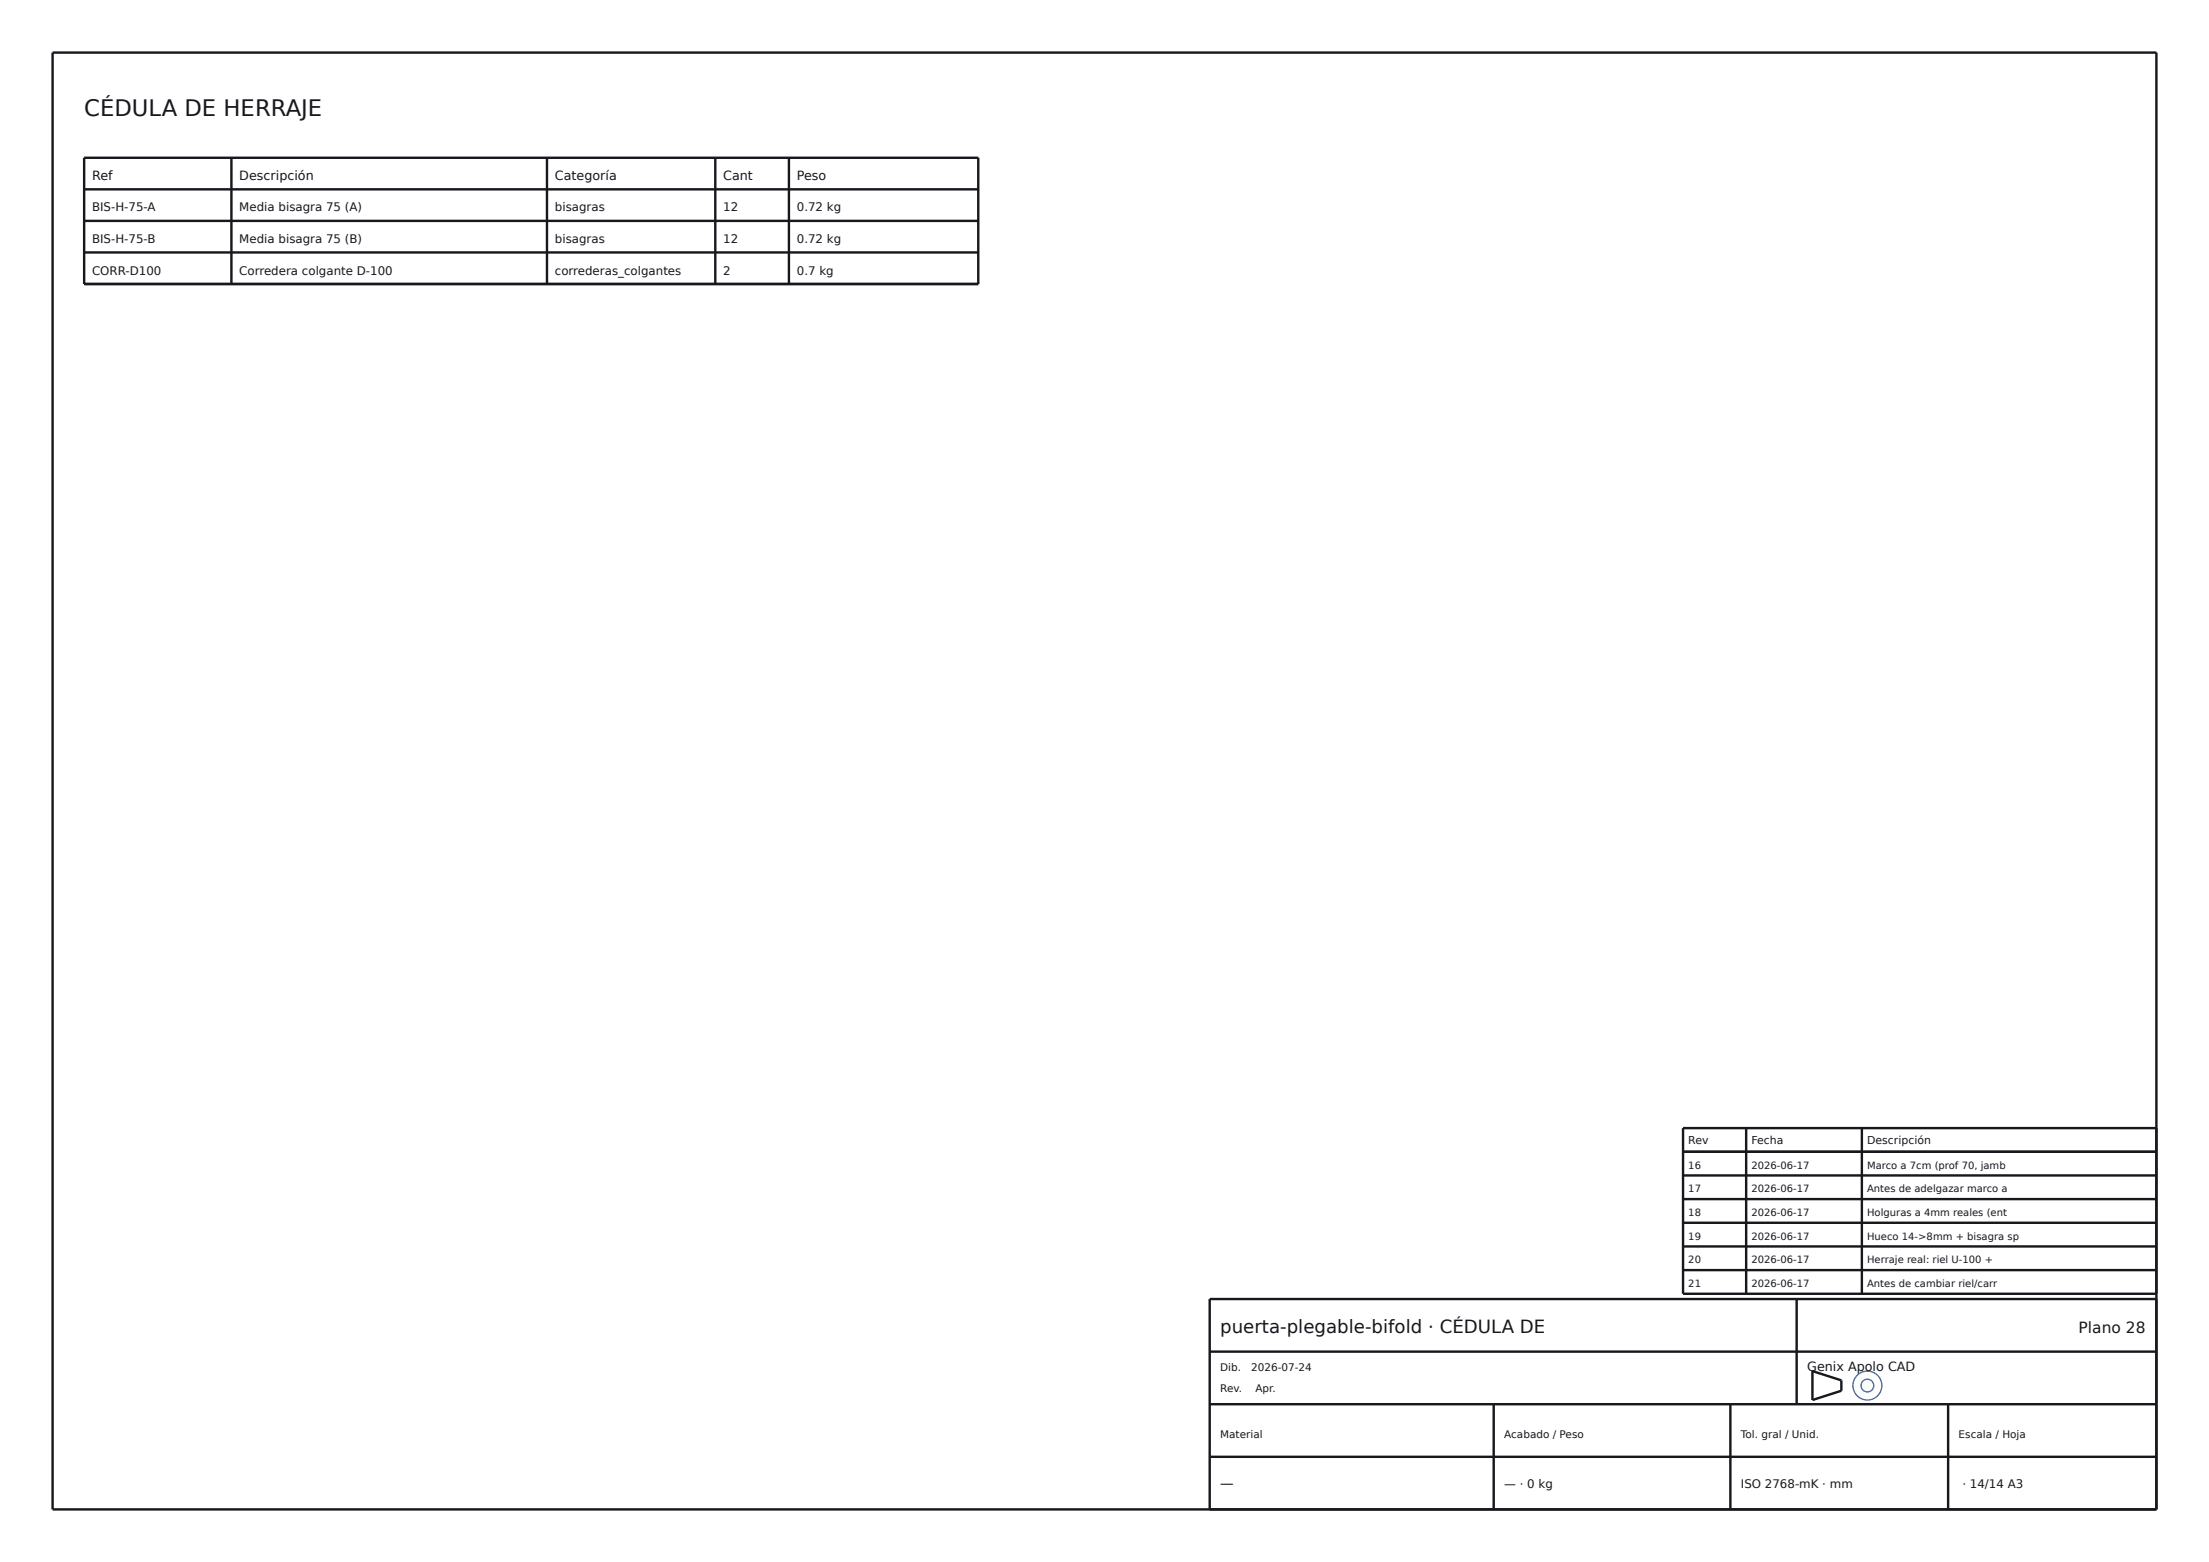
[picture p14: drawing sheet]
<svg xmlns="http://www.w3.org/2000/svg" width="420mm" height="297mm" viewBox="0 0 420 297" stroke-linecap="round" stroke-linejoin="round" font-family="sans-serif">
<defs><g id="words">
<text font-size="4.3" fill="#16181d" x="16" y="22">CÉDULA DE HERRAJE</text>
<text font-size="3.5" fill="#16181d" x="232" y="253.4">puerta-plegable-bifold · CÉDULA DE</text>
<text font-size="2.9" fill="#16181d" x="395.2" y="253.4">Plano 28</text>
<text font-size="2.6" fill="#16181d" x="232" y="283">—</text>
<g font-size="2.4" fill="#16181d">
<text x="17.5" y="34.2">Ref</text>
<text x="45.5" y="34.2">Descripción</text>
<text x="105.5" y="34.2">Categoría</text>
<text x="137.5" y="34.2">Cant</text>
<text x="151.5" y="34.2">Peso</text>
<text x="343.6" y="260.6">Genix Apolo CAD</text>
</g>
<g font-size="2.2" fill="#16181d">
<text x="17.5" y="40.2">BIS-H-75-A</text>
<text x="45.5" y="40.2">Media bisagra 75 (A)</text>
<text x="105.5" y="40.2">bisagras</text>
<text x="137.5" y="40.2">12</text>
<text x="151.5" y="40.2">0.72 kg</text>
<text x="17.5" y="46.2">BIS-H-75-B</text>
<text x="45.5" y="46.2">Media bisagra 75 (B)</text>
<text x="105.5" y="46.2">bisagras</text>
<text x="137.5" y="46.2">12</text>
<text x="151.5" y="46.2">0.72 kg</text>
<text x="17.5" y="52.2">CORR-D100</text>
<text x="45.5" y="52.2">Corredera colgante D-100</text>
<text x="105.5" y="52.2">correderas_colgantes</text>
<text x="137.5" y="52.2">2</text>
<text x="151.5" y="52.2">0.7 kg</text>
<text x="286" y="283">— · 0 kg</text>
<text x="331" y="283">ISO 2768-mK · mm</text>
<text x="373.1" y="283">· 14/14 A3</text>
</g>
<g font-size="2.1" fill="#16181d">
<text x="321" y="217.6">Rev</text>
<text x="333" y="217.6">Fecha</text>
<text x="355" y="217.6">Descripción</text>
</g>
<g font-size="2" fill="#16181d">
<text x="232" y="260.6">Dib.</text>
<text x="237.9" y="260.6">2026-07-24</text>
<text x="232" y="264.6">Rev.</text>
<text x="238.7" y="264.6">Apr.</text>
<text x="232" y="273.4">Material</text>
<text x="286" y="273.4">Acabado / Peso</text>
<text x="331" y="273.4">Tol. gral / Unid.</text>
<text x="372.4" y="273.4">Escala / Hoja</text>
</g>
<g font-size="1.9" fill="#16181d">
<text x="321" y="222.2">16</text>
<text x="321" y="226.7">17</text>
<text x="333" y="222.2">2026-06-17</text>
<text x="333" y="226.7">2026-06-17</text>
<text x="355" y="222.2">Marco a 7cm (prof 70, jamb</text>
<text x="355" y="226.7">Antes de adelgazar marco a</text>
<text x="321" y="231.2">18</text>
<text x="333" y="231.2">2026-06-17</text>
<text x="355" y="231.2">Holguras a 4mm reales (ent</text>
<text x="321" y="235.7">19</text>
<text x="333" y="235.7">2026-06-17</text>
<text x="355" y="235.7">Hueco 14-&gt;8mm + bisagra sp</text>
<text x="321" y="240.2">20</text>
<text x="321" y="244.7">21</text>
<text x="333" y="240.2">2026-06-17</text>
<text x="333" y="244.7">2026-06-17</text>
<text x="355" y="240.2">Herraje real: riel U-100 +</text>
<text x="355" y="244.7">Antes de cambiar riel/carr</text>
</g>
</g></defs>
<g fill="#fdfdfb" stroke="#3a5e9c" stroke-width=".25">
<circle cx="355" cy="263.5" r="2.75"/>
<circle cx="355.1" cy="263.5" r="1.21"/>
</g>
<g fill="none" stroke="#16181d" stroke-width=".46">
<path d="M10 10h400v277h-400zM16 30h170v24h-170zM16 36h170M44 30v24M104 30v24M136 30v24M150 30v24M16 42h170M16 48h170M320 219h90M332 214.5v31.5M354 214.5v31.5"/>
<path d="M410 214.5h-90v31.5h90M320 223.5h90M320 228h90M320 232.5h90M320 237h90M230 257h180M320 241.5h90M341.6 247v20M410 247h-180v40M230 277h180M230 267h180M284 267v20"/>
<path d="M329 267v20M344.6 260.7l5.5 1.8v1.9l-5.5 1.8zM370.4 267v20"/>
</g>
<use href="#words"/>
</svg>
